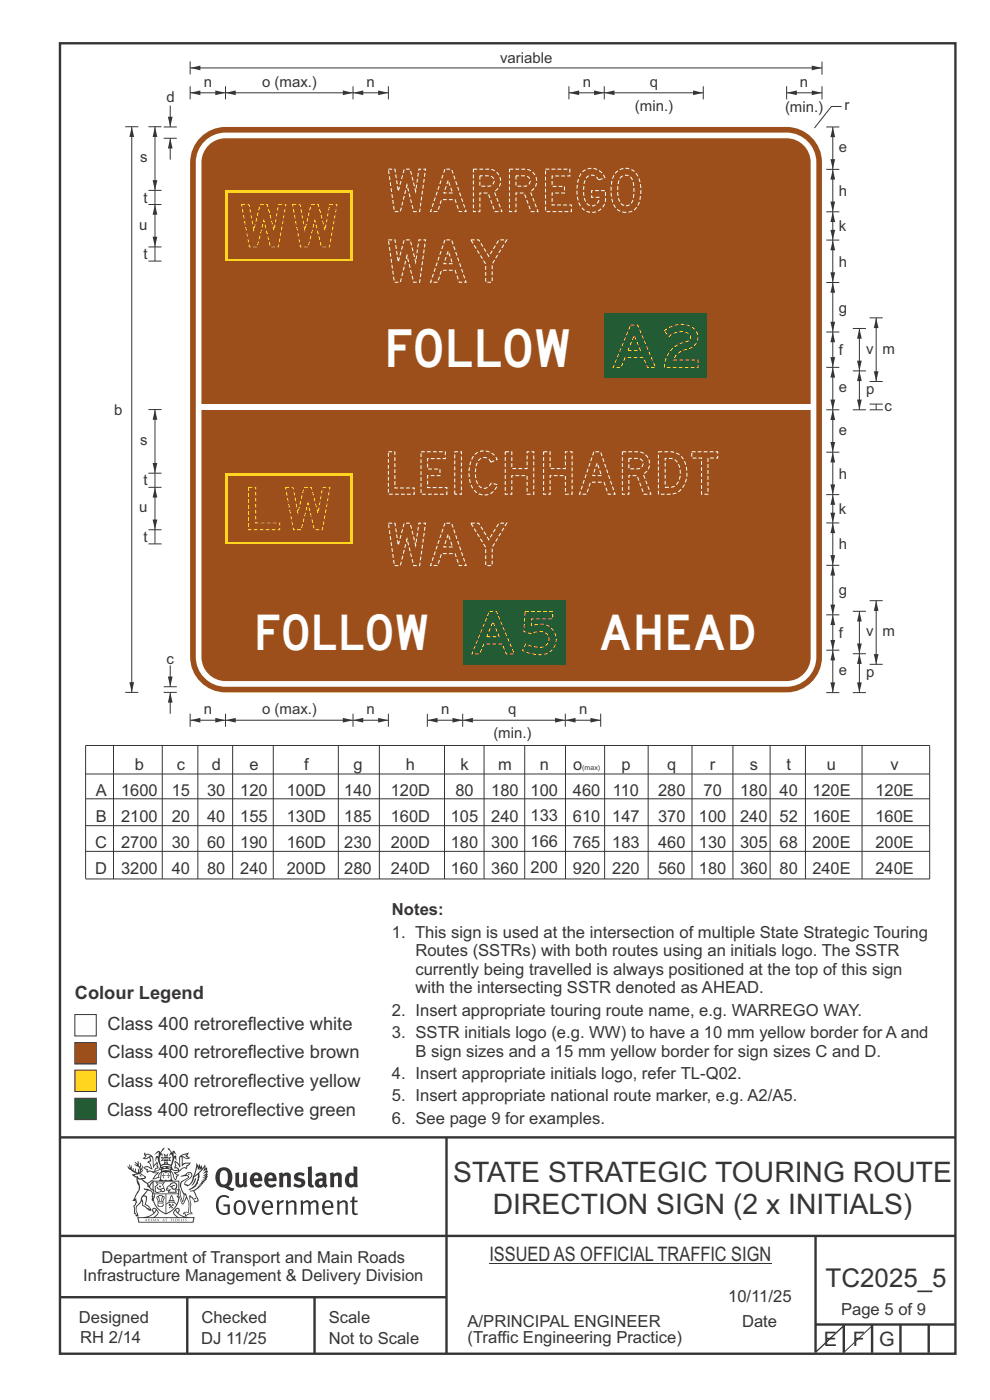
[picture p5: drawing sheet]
<svg xmlns="http://www.w3.org/2000/svg" width="210mm" height="297mm" viewBox="0 0 210 297" stroke-linecap="round" stroke-linejoin="round" font-family="sans-serif">
<defs><g id="words">
<g font-size="9" fill="#fefefe">
<text x="82.4" y="44.9">WARREGO</text>
<text x="82.4" y="59.9">WAY</text>
<text x="82.4" y="104.8">LEICHHARDT</text>
<text x="82.4" y="120">WAY</text>
</g>
<g font-size="9" fill="#ffd222">
<text x="51.2" y="52.4">WW</text>
<text x="52.7" y="112.4">LW</text>
<text x="100.1" y="138.7">A5</text>
</g>
<text font-size="9" fill="#ffd520" x="130.1" y="78">A2</text>
<text font-size="8" fill="#fefefe" x="82.4" y="77.9">FOLLOW</text>
<g font-size="7.5" fill="#fefefe">
<text x="54.7" y="137.9">FOLLOW</text>
<text x="127.5" y="137.9">AHEAD</text>
</g>
<g font-size="6" fill="#373435">
<text x="96.1" y="250.8">STATE STRATEGIC TOURING ROUTE</text>
<text x="104.5" y="257.5">DIRECTION SIGN (2 x INITIALS)</text>
</g>
<text font-size="5.5" fill="#373435" x="175.1" y="273">TC2025_5</text>
<g font-size="4.2" fill="#373435">
<text x="103.8" y="267.5">ISSUED AS OFFICIAL TRAFFIC SIGN</text>
<text x="174.7" y="285.6">E</text>
<text x="180.9" y="285.6">F</text>
<text x="186.5" y="285.6">G</text>
</g>
<g font-size="3.9" fill="#373435">
<text x="15.9" y="212">Colour Legend</text>
<text x="22.8" y="218.5">Class 400 retroreflective white</text>
<text x="22.8" y="224.5">Class 400 retroreflective brown</text>
<text x="22.8" y="230.6">Class 400 retroreflective yellow</text>
<text x="22.7" y="236.7">Class 400 retroreflective green</text>
</g>
<g font-size="3.5" fill="#373435">
<text x="28.6" y="163.4">b</text>
<text x="37.5" y="163.4">c</text>
<text x="44.9" y="163.4">d</text>
<text x="52.9" y="163.4">e</text>
<text x="64.5" y="163.4">f</text>
<text x="75" y="163.4">g</text>
<text x="86.1" y="163.4">h</text>
<text x="97.7" y="163.4">k</text>
<text x="105.7" y="163.4">m</text>
<text x="114.5" y="163.3">n</text>
<text x="121.6" y="163.4">o</text>
<text x="131.8" y="163.4">p</text>
<text x="141.5" y="163.4">q</text>
<text x="150.6" y="163.4">r</text>
<text x="159" y="163.4">s</text>
<text x="166.8" y="163.4">t</text>
<text x="175.4" y="163.4">u</text>
<text x="188.9" y="163.4">v</text>
<text x="20.3" y="168.9">A</text>
<text x="25.7" y="168.9">1600</text>
<text x="36.5" y="168.9">15</text>
<text x="43.9" y="168.9">30</text>
<text x="51" y="168.9">120</text>
<text x="60.8" y="168.9">100D</text>
<text x="73" y="168.9">140</text>
<text x="82.9" y="168.9">120D</text>
<text x="96.6" y="168.9">80</text>
<text x="104.2" y="168.9">180</text>
<text x="112.6" y="168.8">100</text>
<text x="121.5" y="168.9">460</text>
<text x="130" y="168.9">110</text>
<text x="139.6" y="168.9">280</text>
<text x="149.2" y="168.9">70</text>
<text x="157" y="168.9">180</text>
<text x="165.4" y="168.9">40</text>
<text x="172.3" y="168.9">120E</text>
<text x="185.7" y="168.9">120E</text>
<text x="20.2" y="179.8">C</text>
<text x="20.3" y="174.4">B</text>
<text x="25.7" y="174.4">2100</text>
<text x="25.7" y="179.8">2700</text>
<text x="36.5" y="174.4">20</text>
<text x="36.5" y="179.8">30</text>
<text x="43.9" y="174.4">40</text>
<text x="43.9" y="179.8">60</text>
<text x="51" y="174.4">155</text>
<text x="51" y="179.8">190</text>
<text x="60.8" y="174.4">130D</text>
<text x="60.8" y="179.8">160D</text>
<text x="73" y="174.4">185</text>
<text x="73" y="179.8">230</text>
<text x="82.9" y="174.4">160D</text>
<text x="82.9" y="179.8">200D</text>
<text x="95.6" y="174.4">105</text>
<text x="95.6" y="179.8">180</text>
<text x="104.2" y="174.4">240</text>
<text x="104.2" y="179.8">300</text>
<text x="112.6" y="174.2">133</text>
<text x="112.6" y="179.7">166</text>
<text x="121.5" y="174.4">610</text>
<text x="121.5" y="179.8">765</text>
<text x="129.9" y="174.4">147</text>
<text x="129.9" y="179.8">183</text>
<text x="139.6" y="174.4">370</text>
<text x="139.6" y="179.8">460</text>
<text x="148.3" y="174.4">100</text>
<text x="148.3" y="179.8">130</text>
<text x="157" y="174.4">240</text>
<text x="157" y="179.8">305</text>
<text x="165.4" y="174.4">52</text>
<text x="165.4" y="179.8">68</text>
<text x="172.3" y="174.4">160E</text>
<text x="172.3" y="179.8">200E</text>
<text x="185.7" y="174.4">160E</text>
<text x="185.7" y="179.8">200E</text>
<text x="20.2" y="185.3">D</text>
<text x="25.7" y="185.3">3200</text>
<text x="36.5" y="185.3">40</text>
<text x="43.9" y="185.3">80</text>
<text x="51" y="185.3">240</text>
<text x="60.8" y="185.3">200D</text>
<text x="73" y="185.3">280</text>
<text x="82.9" y="185.3">240D</text>
<text x="95.6" y="185.3">160</text>
<text x="104.2" y="185.3">360</text>
<text x="112.6" y="185.2">200</text>
<text x="121.5" y="185.3">920</text>
<text x="129.9" y="185.3">220</text>
<text x="139.6" y="185.3">560</text>
<text x="148.3" y="185.3">180</text>
<text x="157" y="185.3">360</text>
<text x="165.4" y="185.3">80</text>
<text x="172.3" y="185.3">240E</text>
<text x="185.7" y="185.3">240E</text>
<text x="83.1" y="194.2">Notes:</text>
<text x="83.1" y="198.9">1. This sign is used at the intersection of multiple State Strategic Touring</text>
<text x="88.1" y="202.9">Routes (SSTRs) with both routes using an initials logo. The SSTR</text>
<text x="88.1" y="206.8">currently being travelled is always positioned at the top of this sign</text>
<text x="83.1" y="215.5">2. Insert appropriate touring route name, e.g. WARREGO WAY.</text>
<text x="88.1" y="210.8">with the intersecting SSTR denoted as AHEAD.</text>
<text x="83.1" y="220.2">3. SSTR initials logo (e.g. WW) to have a 10 mm yellow border for A and</text>
<text x="88.1" y="224.2">B sign sizes and a 15 mm yellow border for sign sizes C and D.</text>
<text x="83.1" y="228.9">4. Insert appropriate initials logo, refer TL-Q02.</text>
<text x="83.1" y="233.6">5. Insert appropriate national route marker, e.g. A2/A5.</text>
<text x="83.1" y="238.4">6. See page 9 for examples.</text>
<text x="21.6" y="267.9">Department of Transport and Main Roads</text>
<text x="17.7" y="271.8">Infrastructure Management &amp; Delivery Division</text>
<text x="16.7" y="280.6">Designed</text>
<text x="42.7" y="280.6">Checked</text>
<text x="69.7" y="280.6">Scale</text>
<text x="99.2" y="281.5">A/PRINCIPAL ENGINEER</text>
<text x="154.5" y="276.2">10/11/25</text>
<text x="157.4" y="281.5">Date</text>
<text x="178.4" y="278.9">Page 5 of 9</text>
<text x="17" y="284.8">RH 2/14</text>
<text x="42.7" y="285.1">DJ 11/25</text>
<text x="69.7" y="285.2">Not to Scale</text>
<text x="99.2" y="285">(Traffic Engineering Practice)</text>
</g>
<g font-size="3.2" fill="#373435">
<text x="106.1" y="13.4">variable</text>
<text x="35.3" y="21.7">d</text>
<text x="43.2" y="18.5">n</text>
<text x="55.6" y="18.5">o (max.)</text>
<text x="77.8" y="18.5">n</text>
<text x="123.6" y="18.5">n</text>
<text x="134.7" y="23.6">(min.)</text>
<text x="137.9" y="18.5">q</text>
<text x="166.5" y="23.7">(min.)</text>
<text x="169.7" y="18.5">n</text>
<text x="179.1" y="23.3">r</text>
<text x="29.7" y="34.5">s</text>
<text x="178" y="32.3">e</text>
<text x="178" y="41.6">h</text>
<text x="30.4" y="43">t</text>
<text x="29.5" y="48.7">u</text>
<text x="178" y="49">k</text>
<text x="30.4" y="55">t</text>
<text x="178" y="56.6">h</text>
<text x="178" y="66.3">g</text>
<text x="178" y="75.3">f</text>
<text x="183.7" y="75">v</text>
<text x="187.2" y="75">m</text>
<text x="178" y="83.3">e</text>
<text x="183.7" y="83.6">p</text>
<text x="24.2" y="88">b</text>
<text x="187.6" y="87.2">c</text>
<text x="29.7" y="94.5">s</text>
<text x="178" y="92.3">e</text>
<text x="178" y="101.6">h</text>
<text x="30.4" y="103">t</text>
<text x="29.5" y="108.7">u</text>
<text x="178" y="109">k</text>
<text x="30.4" y="115">t</text>
<text x="178" y="116.6">h</text>
<text x="178" y="126.3">g</text>
<text x="178" y="135.3">f</text>
<text x="183.7" y="135">v</text>
<text x="187.2" y="135">m</text>
<text x="35.3" y="140.8">c</text>
<text x="178" y="143.3">e</text>
<text x="183.7" y="143.6">p</text>
<text x="43.2" y="151.6">n</text>
<text x="55.6" y="151.6">o (max.)</text>
<text x="77.8" y="151.6">n</text>
<text x="93.6" y="151.6">n</text>
<text x="107.8" y="151.6">q</text>
<text x="122.8" y="151.6">n</text>
<text x="104.6" y="156.7">(min.)</text>
</g>
<text font-size="1.5" fill="#373435" x="123.5" y="163.4">(max)</text>
</g></defs>
<path d="M12.7 9.2h190v278h-190zM12.7 241.3h190M94.7 241.4v45.8M12.7 275.2h82M12.7 262.2h190.1M39.7 275.2v12M66.7 275.2v12M173 262.1v24.9" fill="none" stroke="#373435" stroke-width=".51"/>
<g fill="#373435">
<path d="M47 248.4a2.55 2.55 0 0 0 0 2.7l.3 .2a.81 .81 0 0 0 1-1v-.5a1.04 1.04 0 0 0-1.1-1.5zM46.3 248.1a1.82 1.82 0 0 1 2.1-.2 1.82 1.82 0 0 1 .9 1.8 2.29 2.29 0 0 1-.8 2l.7 .3h.5l-.2 .6a2.87 2.87 0 0 1-2-.7 2.12 2.12 0 0 1-1.7-3.1z" fill-rule="evenodd"/>
<path d="M49.9 248.9l.8-.2v2a.46 .46 0 0 0 .3 .6 .46 .46 0 0 0 .6-.3v-2.1l.7-.2v2.4l.2 .5-.5 .3-.3-.3a1.02 1.02 0 0 1-1.2 .3 1.02 1.02 0 0 1-.6-1.1z" fill-rule="evenodd"/>
<path d="M54 249.5l-.1 .5h.9a.49 .49 0 0 0-.2-.6 .49 .49 0 0 0-.6 .1zM53.4 249.1a1.34 1.34 0 0 1 1.6-.2 1.34 1.34 0 0 1 .6 1.5v.2h-1.7a.77 .77 0 0 0 .5 .8 .77 .77 0 0 0 .9-.4l.3 .5a1.59 1.59 0 0 1-2 .2 1.59 1.59 0 0 1-.5-2.1z" fill-rule="evenodd"/>
<path d="M57 249.5l-.1 .5h1a.49 .49 0 0 0-.2-.6 .49 .49 0 0 0-.7 .1zM56.4 249.1a1.34 1.34 0 0 1 1.6-.2 1.34 1.34 0 0 1 .7 1.5v.2h-1.8a.77 .77 0 0 0 .5 .8 .77 .77 0 0 0 .9-.4l.4 .5a1.59 1.59 0 0 1-2.1 .2 1.59 1.59 0 0 1-.5-2.1z" fill-rule="evenodd"/>
<path d="M59.2 248.9l.7-.2 .1 .4a.95 .95 0 0 1 1-.3 .95 .95 0 0 1 .7 .8v2.3h-.8v-2.3a.46 .46 0 0 0-.8 .1v2.2h-.8z" fill-rule="evenodd"/>
<path d="M62.6 249.1a1.75 1.75 0 0 1 2-.1l-.2 .5-.6-.2a.43 .43 0 0 0-.6 .3l.4 .3a1.04 1.04 0 0 1 1.2 1.1 1.04 1.04 0 0 1-1.4 1l-1.2-.4 .3-.6 1 .4 .4-.4a.88 .88 0 0 0-1-.5l-.4-.2-.1-.4z" fill-rule="evenodd"/>
<path d="M65.3 247.6l.8-.2 .1 3.8 .3 .2 .1 .4a.88 .88 0 0 1-1 0 .88 .88 0 0 1-.3-1z" fill-rule="evenodd"/>
<path d="M67.8 250.6a.43 .43 0 0 0-.1 .7 .43 .43 0 0 0 .7-.1v-.7zM66.8 249.1a1.7 1.7 0 0 1 2.4 .1v1.9l.3 .4-.4 .5-.5-.4a1.03 1.03 0 0 1-1.7-.1 1.03 1.03 0 0 1 .8-1.5h.7v-.4a.8 .8 0 0 0-1.2 .1z" fill-rule="evenodd"/>
<path d="M70 248.9l.7-.2 .1 .4a.95 .95 0 0 1 1-.3 .95 .95 0 0 1 .7 .8v2.3h-.8v-2.3a.46 .46 0 0 0-.8 .1v2.2h-.8z" fill-rule="evenodd"/>
<path d="M74.3 249.5a1.48 1.48 0 0 0 0 1.7h.5l.2-.1v-1.5l-.3-.2zM75 247.4l.8 .1 .1 4.4h-.7l-.1-.2a1.26 1.26 0 0 1-1.4 0 1.26 1.26 0 0 1-.5-1.3 1.29 1.29 0 0 1 .4-1.4 1.29 1.29 0 0 1 1.4-.1z" fill-rule="evenodd"/>
<path d="M46.4 253.9a1.72 1.72 0 0 1 2.3 0l-.3 .3a1.24 1.24 0 0 0-1.4-.2 1.24 1.24 0 0 0-.6 1.4 1.49 1.49 0 0 0 1.2 1.9l.7-.1v-1.3h-.8l-.1-.4h1.3v1.9a1.93 1.93 0 0 1-2.2 0 1.93 1.93 0 0 1-.7-2.2l.2-.8z" fill-rule="evenodd"/>
<path d="M50.4 255.1a1.65 1.65 0 0 0 .2 2.2 .99 .99 0 0 0 1-1.4 .78 .78 0 0 0-.4-.8 .78 .78 0 0 0-.8 0zM50 254.9a1.33 1.33 0 0 1 1.6-.1 1.33 1.33 0 0 1 .5 1.4 1.31 1.31 0 0 1-1.3 1.6 1.31 1.31 0 0 1-1.2-1.6v-.6z" fill-rule="evenodd"/>
<path d="M52.5 254.7l.4-.1 .9 2.6 .8-2.5h.5l-1.1 3h-.5z" fill-rule="evenodd"/>
<path d="M56.3 255.2l-.2 .7h1.3a.7 .7 0 0 0-.3-.8 .7 .7 0 0 0-.8 .1zM55.9 255a1.22 1.22 0 0 1 1.5-.2 1.22 1.22 0 0 1 .5 1.5h-1.8a.93 .93 0 0 0 .5 1 .93 .93 0 0 0 1.1-.2l.2 .3a1.43 1.43 0 0 1-1.8 .1 1.43 1.43 0 0 1-.6-1.7z" fill-rule="evenodd"/>
<path d="M58.7 254.7l.4-.1 .1 .5 .4-.4 .6-.1-.2 .5a.66 .66 0 0 0-.8 .7v1.9h-.4z" fill-rule="evenodd"/>
<path d="M60.6 254.7l.4-.1 .1 .5a.94 .94 0 0 1 1-.5 .94 .94 0 0 1 .8 .8v2.3h-.5l-.1-2.5a.81 .81 0 0 0-1.2 .3v2.2h-.4z" fill-rule="evenodd"/>
<path d="M63.7 254.7l.5-.1 .1 .5 .4-.3a.78 .78 0 0 1 1.1 .3 .9 .9 0 0 1 1-.5 .9 .9 0 0 1 .8 .8v2.3h-.5l-.1-2.5a.67 .67 0 0 0-1.1 .3v2.2h-.5v-2.4l-.4-.3-.7 .4v2.3h-.5z" fill-rule="evenodd"/>
<path d="M69 255.2l-.1 .7h1.3a.7 .7 0 0 0-.3-.8 .7 .7 0 0 0-.9 .1zM68.7 255a1.22 1.22 0 0 1 1.5-.2 1.22 1.22 0 0 1 .5 1.5h-1.8a.93 .93 0 0 0 .4 1 .93 .93 0 0 0 1.2-.2l.1 .3a1.44 1.44 0 0 1-1.7 .1 1.44 1.44 0 0 1-.6-1.7z" fill-rule="evenodd"/>
<path d="M71.4 254.7l.5-.1 .1 .5a.94 .94 0 0 1 1-.5 .94 .94 0 0 1 .8 .8v2.3h-.5l-.1-2.5a.81 .81 0 0 0-1.2 .3v2.2h-.4z" fill-rule="evenodd"/>
<path d="M74.7 253.9l.5-.1v.9h.7l-.1 .3h-.6v2.2l.1 .2h.5l.1 .3a.75 .75 0 0 1-1.2-.6v-2.1h-.4v-.3h.4z" fill-rule="evenodd"/>
<path d="M30.8 244.9l1.1 .3-.9 .5h-.4l.6-.5zM31.8 245.4h.2a2.44 2.44 0 0 1 .4 1.9l.1 .5 .7-1-.1 .6 .3 .3a.57 .57 0 0 0-.6 .7l-1-.1-.5 .2 .2-.5-.8-.3 .7-.1 .9 .5 .1-.1-.6-1.3-.2-.2h.5zM30.7 244.4l-.1 .5 .2 .4-.6 .4a1.04 1.04 0 0 0 1.4-.1l.2 .6-.3 .1-.2 .4a.94 .94 0 0 1 .8 1.1l-.2-.1a1.16 1.16 0 0 0-1.5-.1l.3 .4 .4 .2 .1 .5 .2 .1 .1-.2a.94 .94 0 0 1 1.1 .2l.8 .1-1.2 1.2a1.13 1.13 0 0 0 1.2-.2l.4-.1-.1-.4 .5-.8a.83 .83 0 0 0-.6 1.1l-.3-.1-.7 .4 1.1-1.4-.5 .1-.5-.1 1.3-.5-.1-.1-.9 .4v-.3l.2-.2 .3 .1 .1-.3-.2-.4v-.6l-.1-.4-.7 1v-.7a1.42 1.42 0 0 0-1.6-1.8z" fill-rule="evenodd"/>
<path d="M38.5 245.2l.5-.2 .7-.1-.6 .3 .8 .5h-.3zM38.3 245.5l.2-.1 .1 2a1.69 1.69 0 0 1 1.6-.6l-.8 .5 .1 .5a1.1 1.1 0 0 0-1.5 .6l-.1-.5-.2-.2h-.5l.3-.4-.3-.7a1.42 1.42 0 0 1 .8 1.1l.2-.1zM37.1 246.2l.1 1-.2 .3 .1 .4h.5l.1 .2a.96 .96 0 0 1-1.1-.1l-.1 .1a1.06 1.06 0 0 0 1.3 .2v.1a.72 .72 0 0 1-1 .2l.3 .5 .6 .2-.4 .2-.1 .6-.2-.3-.4-1.1-.4-.4 .4 .9a1.54 1.54 0 0 0 .7 1.2l.2-.3a.58 .58 0 0 1 .4-.8l.2-.1h-.3l-.5-.3 .9-.5a.93 .93 0 0 1 1.2-.5v.2l.2-.2 .1-.5a.99 .99 0 0 0 .7-.8l-1.3 .1-.3 .2-.1-1.4 .9 .4 .9-.3h-.4l-.5-.4 .4-.7-.6 .2a1.46 1.46 0 0 0-1.4 2.1v.4l-.2-.4z" fill-rule="evenodd"/>
<path d="M35.6 248.9l.2 .1-.1 .3 .4 .1h-.4v.6l-.1-.6h-.3l.3-.1z" fill-rule="evenodd"/>
<path d="M34.6 248.9l.2 .1v.3l.3 .1h-.3l-.1 .6v-.6h-.4l.4-.1z" fill-rule="evenodd"/>
<path d="M34.3 248.8a.57 .57 0 0 1 .9 .2 .57 .57 0 0 1 .9-.2l.2 1.4h-.2a.57 .57 0 0 1-.9 0 .69 .69 0 0 1-1.1 0zM34.2 248.1l-.3 2.1-.2 .4h3l-.2-.4-.3-2.1h-.2v.2l-.8-.1-.8 .1v-.2z" fill-rule="evenodd"/>
<path d="M34.2 252.4a.3 .3 0 0 0 .6 0 .3 .3 0 0 0-.6 0zM33.3 250.9l.3 .3-.3 .4a.79 .79 0 0 0 0 1.3l.8-.2-.1-.3a.55 .55 0 0 1-.7-.6l.1-.1 .2 .3 .3 .2 .8-.2-.4-.7 .4-.4-.7 .2zM33 250.7l1.1 .2 .9-.2-.4 .6 .4 1.2a.56 .56 0 0 1-.8 .3l-.2 .1a.73 .73 0 0 1-.9 .1 .73 .73 0 0 1-.3-1v-.4l.6-.4z" fill-rule="evenodd"/>
<path d="M35.6 251.8l.7-.4a.58 .58 0 0 1 1-.1 .58 .58 0 0 1-.4 .9l-.3-.3a.43 .43 0 0 1 .6-.4 .57 .57 0 0 0-.8 .2l-.2-.1-.3 .1 .4 .2a.55 .55 0 0 0 .9 .4v.5h-1.3l.3-.4-.1-.1-.6 .1 .2-.3-.2-.1zM35.4 251.8l-.1 .2a.39 .39 0 0 0 .2 .6h.3l-.2 .4h1.9l-.1-.8a.86 .86 0 0 0-.1-1.3 .86 .86 0 0 0-1.3 .4z" fill-rule="evenodd"/>
<path d="M36 254.8h.8v.2h-.8zM36.4 253.8l.2 .8h-.4zM36.4 253.5l-.3 .5-.1 .6h-.2v.4l-.7 .4 .2 .1a1.48 1.48 0 0 1 2.1 .2l.2-.1-.6-.5v-.5h-.2l-.1-.6z" fill-rule="evenodd"/>
<path d="M35.8 255.4l.4 .1 .1 .3 .3-.2-.2-.2a.38 .38 0 0 1 .5 .5l-.2-.2-.3 .2 .3 .2-.3 .3-.1-.4-.4 .4-.1-.2 .4-.3-.1-.1-.2 .1z" fill-rule="evenodd"/>
<path d="M34.5 254h.2v.2l-.2 .6h-.2zM33.6 255.3h.9v.2a.55 .55 0 0 1-.8 .4v-.2l-.2-.1zM33.4 254h.2l.2 .8h-.2zM33.6 255l.8-.1 .1 .2h-.8zM33.8 253.7h.5l-.2 1.1h-.1zM33.3 253.8l-.1 .3 .3 1.1a.48 .48 0 0 0-.1 .6 .48 .48 0 0 0 .5 .2h.5a.49 .49 0 0 0 .2-.8l.3-1.1-.1-.3a1.42 1.42 0 0 0-1.5 0z" fill-rule="evenodd"/>
<path d="M33.7 251.5l.4 .1 .1 .3h-.3z" fill-rule="evenodd"/>
<path d="M41.3 250.1l.3-.2-.2 .8-.6 .8h-.2l.5-.7z" fill-rule="evenodd"/>
<path d="M39.7 249l.3-.2 .5 .2a.88 .88 0 0 1-.6 1.1 1.22 1.22 0 0 0-.8 1.3l.5 .2a.72 .72 0 0 0 .9-.4l.5-.8 .2-.6 .8-.6v.2a2.85 2.85 0 0 1-2 2.9l.1 .1a2.13 2.13 0 0 0 1.9-1.5v-.3a2.01 2.01 0 0 0 .3-1.7l1.1-1.3-.4 1 .7-.5-.7 1 .8-.4-.8 .8 .7-.2-.9 .6 .8-.1-.8 .4h.7l-.8 .3 .3 .2h-.4l.2 .3h-.4l.2 .3h-.4l.1 .2h-.1a2.16 2.16 0 0 1-2 1.1l.1 .2 .4-.1a.76 .76 0 0 1 .7 .8l.5 1.2-.6 .2a1.45 1.45 0 0 0-1.1-1.3l.2 1.8-.1 1.8 .4 .3a1.07 1.07 0 0 0-1.2 .4v-.3l-.5-.2a.87 .87 0 0 1 1.1-.1v-.7a4.4 4.4 0 0 0-.6-3.1l-.1-.3h-.2a2.16 2.16 0 0 1-.7-2.2l.3-.4 1.2-.7a.55 .55 0 0 0-.4-.8zM37.8 252.4a.76 .76 0 0 1 .3 1.1l.6 1.6 .4-1.7 .2 .1a.61 .61 0 0 1-.1 .9l-.3 .8-.2 .1-.7-1.6-.3 .1a1.18 1.18 0 0 0 .1-1.4zM41.8 247.5l.2 .7 .3-.5v.6l.4-.5a1.9 1.9 0 0 1-1.2 1.4l-.3 .3zM38.2 249.6l1.4-.2 .2 .2v.3l-.5 .2a1.26 1.26 0 0 0-.9 1.9l.2 .7a1.84 1.84 0 0 1 .1 2.1l-.4-1.4a.96 .96 0 0 0-.4-1.2l-.4 .2a.78 .78 0 0 1 0 1.3l.1 .3h.4l.4 1.1a.38 .38 0 0 0 .2 .4 .38 .38 0 0 0 .4-.1l.6-1.2a2.94 2.94 0 0 1 .4 2.5l-.1 .4h-.8l-.3 .4v.2l.4-.1 .1 .4 .2 .1a1.02 1.02 0 0 1 1.3-.5v-.4l-.3-.1 .1-1.8-.3-1.3h.1a1.14 1.14 0 0 1 .8 1 .63 .63 0 0 0 .8-.2 .63 .63 0 0 0-.2-.9l-.6-1.2 .9-.6 .2-.4h.3l-.1-.2h.4l-.1-.3h.3l-.1-.3 .5-.1-.2-.2 .6-.4v-.2h-.2l.4-.5h-.3l.3-.5-.4 .1 .4-.5v-.3l-.3 .2 .2-.7-.1-.2-.4 .3v-.8l-.6 .8-.2-.8-.2 .5-.3-.7-.1 .6-.5-.8-.1 1.4-.6 1.8a1.81 1.81 0 0 1-1 1.5l-.6-.2a1.75 1.75 0 0 1 1.1-1.2 .75 .75 0 0 0 .1-1.3 .75 .75 0 0 0-1.2 .4z" fill-rule="evenodd"/>
<path d="M41.2 254.1h.3l.2 .2-.4 .1z" fill-rule="evenodd"/>
<path d="M29.4 258.4h11.6l-.1 .8h-11.4zM31.3 258.2l.5-.1a2.48 2.48 0 0 0 1.4-1.3l.3 .5-.5 .6-.5 .3zM32.5 256.6l.3-.2 .2 .1-.3 .7zM37.2 256.8a2.65 2.65 0 0 0 1.8 1.4h-1.1l-.5-.3-.5-.6zM37.4 256.5l.2-.1 .3 .2-.3 .6zM29.2 258.2l.1 1.2h11.8l.2-1.1-.2-.1a4.1 4.1 0 0 1-3.3-.9l.3-.4-.1-.6a1.06 1.06 0 0 0-1.3 1l.2 .4 .6 .5h-4.7l.3-.1a.84 .84 0 0 0 .6-.8 .84 .84 0 0 0-.5-.8l-.3-.2h-.5l-.1 .6 .3 .4a4.2 4.2 0 0 1-3.4 .9z" fill-rule="evenodd"/>
<path d="M31 258.7l.1 .2h-.2zM31 258.5l-.3 .6 .4-.2 .2 .2z" fill-rule="evenodd"/>
<path d="M31.3 258.6h.3v.4a.25 .25 0 0 0 .2-.1 .25 .25 0 0 0-.1-.3h.1a.29 .29 0 0 1 0 .4 .29 .29 0 0 1-.4 0 .29 .29 0 0 1 0-.4z" fill-rule="evenodd"/>
<path d="M32.2 258.6a.22 .22 0 0 1 .3 .2 .22 .22 0 0 1-.3 .2zM32 258.6l.1 .4a.33 .33 0 0 0 .4 0 .33 .33 0 0 0 0-.4 .33 .33 0 0 0-.5 0z" fill-rule="evenodd"/>
<path d="M32.9 258.7l.1 .2h-.2zM32.9 258.5l-.2 .6 .3-.2 .2 .2z" fill-rule="evenodd"/>
<path d="M33.3 258.6h.2l.1 .1 .2-.1-.2 .2 .2 .3-.3-.3-.1 .3h-.1l.2-.3z" fill-rule="evenodd"/>
<path d="M34.7 258.7l.1 .2h-.2zM34.7 258.5l-.3 .6 .4-.2 .2 .2z" fill-rule="evenodd"/>
<path d="M35 258.5h.5l-.2 .1v.5h-.2l.1-.5z" fill-rule="evenodd"/>
<path d="M36.2 258.6l.3-.1-.1 .1v.2h.1h-.1v.3h-.2z" fill-rule="evenodd"/>
<path d="M36.7 258.6h.2v.5h-.2z" fill-rule="evenodd"/>
<path d="M37.3 258.6a.22 .22 0 0 1 .3 .2 .22 .22 0 0 1-.3 .2zM37.1 258.6v.4a.33 .33 0 0 0 .5 0 .33 .33 0 0 0 0-.4 .33 .33 0 0 0-.5 0z" fill-rule="evenodd"/>
<path d="M37.8 258.6l.4-.1-.2 .1v.2h.1h-.1v.2l.2 .1h-.4z" fill-rule="evenodd"/>
<path d="M38.4 258.6h.2l-.1 .4 .2 .1h-.3z" fill-rule="evenodd"/>
<path d="M38.9 258.6h.2v.5h-.2z" fill-rule="evenodd"/>
<path d="M39.3 258.6h.2h-.1l.2 .3-.2 .2-.1-.1v-.1l.2 .1z" fill-rule="evenodd"/>
<path d="M34.2 247.4a1.51 1.51 0 0 1 2 .2 2.67 2.67 0 0 0-2.1 0zM35.7 247.6l.4 .1 .1 .3-.4-.1zM34.6 247.6h.5l.1 .2h-.4zM34 247.8l.3 .2h-.3zM34.9 246.9l.3-.2 .3 .2zM34.9 245.6l.2 .1v.3h-.2zM35 245.1l.2 .2 .2-.2-.1 .3h-.2zM35.1 246.3h.2l.1 .4-.2-.2-.2 .2zM35.3 245.7l.2-.1v.4h-.2zM34.4 245.7h.3l.1 .3-.4 .1 .2-.2zM35.7 245.7h.3l-.2 .2 .2 .2-.4-.1zM32.7 244.9l1-.5-.1 1-.2-.2-.3 .2-.3 1.1 .5-1 .3 .9a1.84 1.84 0 0 1 .2 1.7l.4 .1a2.48 2.48 0 0 1 2.2 0l.2-.2-.2-.7 .7-1.8 .4 .7-.2-1-.2-.1-.2 .3v-.9l.6 .4-.6-.8-.3 .1-.1 .4-.5-.9-.5-.3 .2 .5 .6 .5-.5 .8 .4-.4a2.06 2.06 0 0 1 0 2.3l-.5-.2-.2-.6 .1-.1 .8 .2-.4-.5 .4-.5-.7 .2-.2-.2 .2-.7-.5 .4-.5-.4 .2 .7-.2 .2-.7-.2 .4 .5-.4 .5 .8-.2 .1 .1-.2 .6-.5 .2a2.02 2.02 0 0 1 0-2.2l.3 .5-.1-.7-.3-.1 .8-1.2-.4 .3-.5 .8-.2-.3a.8 .8 0 0 0-.8 .5z" fill-rule="evenodd"/>
<path d="M29.2 250.1l.3 .1a.61 .61 0 0 1 .8 .4l.3 .2a.8 .8 0 0 1 .6 1l.4 .1 .5 .5a1 1 0 0 1 .5 1.1l-.1 .7v-.5h-.1a.96 .96 0 0 0-.8-1.3l-.2-.2h-.7l-.1-.1-.1 .1 .1 .3h.6l-1.2 1.3-.2 1-.4 .6a1.33 1.33 0 0 0-.5 1.8l.2 .5a1.26 1.26 0 0 1-.5-1.5l-.1-.3a1.56 1.56 0 0 0 .4-1.7l-.3 .2 .2-.5a3.2 3.2 0 0 0 .7-3zM30.4 253.9h.4a2.06 2.06 0 0 1-.1 1.6l.7 .5 .4 .4-.6-.1-.8-.6-.1-.9a.51 .51 0 0 1 .1-.9zM28.6 249.3a1.52 1.52 0 0 1 2.1 .5l-1.1 .2-.2-.1-.1-.4h-.5zM27.5 247v.8l-.3-.4h-.1a3.1 3.1 0 0 0 1.9 1.6l-1 .1 .5 .6 .5 .1 .1 1.1a1.84 1.84 0 0 1-.3 2.5l-.4 .9-.3 .4 .2 .1 .4-.1 .1 .4-.2 .5-.3 .2 .1 1.7h.2l.3 .5 .1 .1 .4-.1-.1-.5a1.3 1.3 0 0 1-.1-1.7l.9-1 .1 1.1 .6 .2 .5 .5 .1-.1 .2 .3h.5a1.85 1.85 0 0 0-1.2-1.4l.1-.3a1.39 1.39 0 0 0 0-1.4l-.5-.1 .5-.5a.66 .66 0 0 1 .9-.4 .66 .66 0 0 1 .3 .9l-.1 .4 .2-.1v.2l-.1 .3 .2 .5 .1-.3a2.24 2.24 0 0 0 .1-2.2 .73 .73 0 0 1-.7-.7 .73 .73 0 0 1 .6-.7v-.2a.94 .94 0 0 0-.9 .8 .48 .48 0 0 1-.1-.6 .48 .48 0 0 1 .5-.2l.5-.3a.51 .51 0 0 0-.8 .2l-.5 .2-1-.8h.6l.2-.5-1.2-.7 .5-.5v-.3l-.5 .4 .1-.2a.69 .69 0 0 0 .2-1v.4l-.2 .3v-1.1l-.3-.2 .1 .6-.1 .2-.4-1.3v.7l-.6-.4 .5 .7-.6-.2 .3 .3a1 1 0 0 1 .7 1.4l-.2-.8v.9l-.5-.2v-.8l-.2 .7-.2-.1-.1-.6-.2 .4-.2-.2 .1-.7-.2 .5z" fill-rule="evenodd"/>
<path d="M29.6 249.4l.2-.1 .3 .2z" fill-rule="evenodd"/>
<path d="M32.4 250.5h5.6v2l-.2-.1v-1.7h-5.2v2.5h5.2v-.8l.1 .2-.1 1.1v-.3h-2.5v4a4.1 4.1 0 0 0 2.6-3.6l.1-.1a4 4 0 0 1-2.8 3.9 4.2 4.2 0 0 1-2.8-4.7l.1 1.2 .1-.1a3.8 3.8 0 0 0 2.5 3.4v-4h-2.5l-.2-.9z" fill-rule="evenodd"/>
<circle cx="40" cy="249.1" r=".17"/>
</g>
<g fill="none" stroke="#373435" stroke-width=".21">
<path d="M24.1 158.2v28.3M34.4 158.2v28.3M42 158.2v28.3M49.3 158.2v28.3M58 158.2v28.3M71.8 158.2v28.3M80.5 158.2v28.3M94.3 158.2v28.3M102.7 158.2v28.3M111.3 158.2v28.3M120 158.2v28.3M128.3 158.2v28.3"/>
<path d="M137.5 158.2v28.3M146.8 158.2v28.3M155.5 158.2v28.3M163.4 158.2v28.3M170.9 158.2v28.3M182.9 158.2v28.3M18.2 164.2h179M18.2 175.2h179M18.3 169.5h178.9M18.2 186.4v-28.2h179v28.3h-179M18.2 180.6h179"/>
</g>
<path d="M42.2 29.5a7.5 7.5 0 0 1 5.6-2.6h119.1a7.5 7.5 0 0 1 7.5 7.5v105a7.5 7.5 0 0 1-7.5 7.5h-119.1a7.5 7.5 0 0 1-7.5-7.5v-105a7.5 7.5 0 0 1 1.9-4.9z" fill-rule="evenodd" fill="#9d4f1b"/>
<path d="M43.4 30a6.3 6.3 0 0 1 4.4-1.9h119.1a6.3 6.3 0 0 1 6.3 6.3v105a6.3 6.3 0 0 1-6.3 6.3h-119.1a6.3 6.3 0 0 1-6.3-6.3v-105a6.3 6.3 0 0 1 1.9-4.4z" fill-rule="evenodd" fill="#fefefe"/>
<path d="M43.9 31.2a5.1 5.1 0 0 1 3.9-1.9h119.1a5.1 5.1 0 0 1 5.1 5.1v105a5.1 5.1 0 0 1-5.1 5.1h-119.1a5.1 5.1 0 0 1-5.1-5.1v-105a5.1 5.1 0 0 1 1.2-3.2z" fill-rule="evenodd" fill="#9d4f1b"/>
<path d="M128.2 66.6h21.8v13.6h-21.8z" fill-rule="evenodd" fill="#235b35"/>
<path d="M47.8 100.4h27.1v15h-27.1z" fill-rule="evenodd" fill="#ffd520"/>
<path d="M48.4 101h25.9v13.8h-25.9z" fill-rule="evenodd" fill="#9d4f1b"/>
<path d="M42.4 85.7h129.6v1.2h-129.6z" fill-rule="evenodd" fill="#fefefe"/>
<path d="M40.3 14.4h134.1" fill="none" stroke="#373435" stroke-width=".21"/>
<g fill="#373435">
<path d="M40.3 14.4l2.2-.5v1z"/>
<path d="M172.2 13.9l2.2 .5-2.2 .5z"/>
</g>
<path d="M40.3 13v2.8M174.4 13.1v2.7M185.9 127.4v13.5" fill="none" stroke="#373435" stroke-width=".21"/>
<g fill="#373435">
<path d="M185.9 127.4l.5 2.2h-1z"/>
<path d="M185.4 138.8h1l-.5 2.1z"/>
</g>
<path d="M185.9 67.4v13.5" fill="none" stroke="#373435" stroke-width=".21"/>
<g fill="#373435">
<path d="M185.9 67.4l.5 2.2h-1z"/>
<path d="M185.4 78.8h1l-.5 2.1z"/>
</g>
<path d="M178.5 22.6h-2.1l-3.6 4.6M184.5 67.4h2.7M184.5 80.9h2.7M182.3 129.7v9M184.5 127.4h2.7M184.5 140.9h2.7" fill="none" stroke="#373435" stroke-width=".21"/>
<g fill="#373435">
<path d="M182.3 129.7l.5 2.1h-1z"/>
<path d="M181.8 136.5h1l-.5 2.2z"/>
</g>
<path d="M182.3 69.7v9M180.9 129.7h2.8M180.9 138.7h2.8" fill="none" stroke="#373435" stroke-width=".21"/>
<g fill="#373435">
<path d="M182.3 69.7l.5 2.1h-1z"/>
<path d="M181.8 76.5h1l-.5 2.2z"/>
</g>
<path d="M180.9 69.7h2.8M184.5 86.9h2.8M184.5 85.7h2.7M185.9 85.7v1.2" fill="none" stroke="#373435" stroke-width=".21"/>
<path d="M98.2 127.3h21.8v13.6h-21.8z" fill-rule="evenodd" fill="#235b35"/>
<g fill="none" stroke="#373435" stroke-width=".21">
<path d="M175.3 35.9h2.7M175.3 26.9h2.7M175.3 59.9h2.7M175.3 50.9h2.7M175.3 44.9h2.7M175.3 77.9h2.7M175.3 70.4h2.7M175.3 86.9h2.7M175.3 95.9h2.7M175.3 119.9h2.7M175.3 110.9h2.7M175.3 104.9h2.7"/>
<path d="M175.3 137.9h2.7M175.3 130.4h2.7M176.7 137.9v9"/>
</g>
<g fill="#373435">
<path d="M176.7 137.9l.5 2.2h-1z"/>
<path d="M176.2 144.8h1l-.5 2.1z"/>
</g>
<path d="M176.7 77.9v9" fill="none" stroke="#373435" stroke-width=".21"/>
<g fill="#373435">
<path d="M176.7 77.9l.5 2.2h-1z"/>
<path d="M176.2 84.8h1l-.5 2.1z"/>
</g>
<path d="M176.7 130.4v7.5" fill="none" stroke="#373435" stroke-width=".21"/>
<g fill="#373435">
<path d="M176.7 130.4l.5 2.2h-1z"/>
<path d="M176.2 135.8h1l-.5 2.1z"/>
</g>
<path d="M176.7 70.4v7.5" fill="none" stroke="#373435" stroke-width=".21"/>
<g fill="#373435">
<path d="M176.7 70.4l.5 2.2h-1z"/>
<path d="M176.2 75.8h1l-.5 2.1z"/>
</g>
<path d="M176.7 119.9v10.5" fill="none" stroke="#373435" stroke-width=".21"/>
<g fill="#373435">
<path d="M176.7 119.9l.5 2.2h-1z"/>
<path d="M176.2 128.3h1l-.5 2.1z"/>
</g>
<path d="M176.7 59.9v10.5" fill="none" stroke="#373435" stroke-width=".21"/>
<g fill="#373435">
<path d="M176.7 59.9l.5 2.2h-1z"/>
<path d="M176.2 68.3h1l-.5 2.1z"/>
</g>
<path d="M176.7 86.9v9" fill="none" stroke="#373435" stroke-width=".21"/>
<g fill="#373435">
<path d="M176.7 86.9l.5 2.2h-1z"/>
<path d="M176.2 93.8h1l-.5 2.1z"/>
</g>
<path d="M176.7 26.9v9" fill="none" stroke="#373435" stroke-width=".21"/>
<g fill="#373435">
<path d="M176.7 26.9l.5 2.2h-1z"/>
<path d="M176.2 33.8h1l-.5 2.1z"/>
</g>
<path d="M176.7 95.9v9" fill="none" stroke="#373435" stroke-width=".21"/>
<g fill="#373435">
<path d="M176.7 95.9l.5 2.2h-1z"/>
<path d="M176.2 102.8h1l-.5 2.1z"/>
</g>
<path d="M176.7 35.9v9" fill="none" stroke="#373435" stroke-width=".21"/>
<g fill="#373435">
<path d="M176.7 35.9l.5 2.2h-1z"/>
<path d="M176.2 42.8h1l-.5 2.1z"/>
</g>
<path d="M176.7 110.9v9" fill="none" stroke="#373435" stroke-width=".21"/>
<g fill="#373435">
<path d="M176.7 110.9l.5 2.2h-1z"/>
<path d="M176.2 117.8h1l-.5 2.1z"/>
</g>
<path d="M176.7 50.9v9" fill="none" stroke="#373435" stroke-width=".21"/>
<g fill="#373435">
<path d="M176.7 50.9l.5 2.2h-1z"/>
<path d="M176.2 57.8h1l-.5 2.1z"/>
</g>
<path d="M176.7 104.9v6" fill="none" stroke="#373435" stroke-width=".21"/>
<g fill="#373435">
<path d="M176.7 104.9l.5 2.2h-1z"/>
<path d="M176.2 108.8h1l-.5 2.1z"/>
</g>
<path d="M176.7 44.9v6" fill="none" stroke="#373435" stroke-width=".21"/>
<g fill="#373435">
<path d="M176.7 44.9l.5 2.2h-1z"/>
<path d="M176.2 48.8h1l-.5 2.1z"/>
</g>
<path d="M180.9 78.7h2.8M182.3 78.7v8.2M180.9 86.9h2.8" fill="none" stroke="#373435" stroke-width=".21"/>
<g fill="#373435">
<path d="M181.8 84.8h1l-.5 2.1z"/>
<path d="M182.3 78.7l.5 2.1h-1z"/>
</g>
<path d="M182.3 138.7v8.2" fill="none" stroke="#373435" stroke-width=".21"/>
<g fill="#373435">
<path d="M181.8 144.8h1l-.5 2.1z"/>
<path d="M182.3 138.7l.5 2.1h-1z"/>
</g>
<path d="M40.3 19.7h7.5" fill="none" stroke="#373435" stroke-width=".21"/>
<g fill="#373435">
<path d="M40.3 19.7l2.2-.5v1z"/>
<path d="M45.7 19.2l2.1 .5-2.1 .5z"/>
</g>
<path d="M40.3 18.3v2.8M47.8 18.3v2.8M47.8 19.7h27.1" fill="none" stroke="#373435" stroke-width=".21"/>
<g fill="#373435">
<path d="M72.7 19.2l2.2 .5-2.2 .5z"/>
<path d="M47.8 19.7l2.2-.5v1z"/>
</g>
<path d="M74.9 19.7h7.5" fill="none" stroke="#373435" stroke-width=".21"/>
<g fill="#373435">
<path d="M74.9 19.7l2.2-.5v1z"/>
<path d="M80.2 19.2l2.2 .5-2.2 .5z"/>
</g>
<path d="M74.9 18.3v2.8M82.4 18.3v2.8M166.9 19.7h7.5" fill="none" stroke="#373435" stroke-width=".21"/>
<g fill="#373435">
<path d="M166.9 19.7l2.1-.5v1z"/>
<path d="M172.2 19.2l2.2 .5-2.2 .5z"/>
</g>
<path d="M128.2 19.7h21M166.9 18.3v2.8M174.4 18.3v2.8" fill="none" stroke="#373435" stroke-width=".21"/>
<g fill="#373435">
<path d="M128.2 19.7l2.1-.5v1z"/>
<path d="M147 19.2l2.2 .5-2.2 .5z"/>
</g>
<path d="M120.7 19.7h7.5M128.2 18.3v2.8M149.2 18.3v2.8" fill="none" stroke="#373435" stroke-width=".21"/>
<g fill="#373435">
<path d="M126 19.2l2.2 .5-2.2 .5z"/>
<path d="M120.7 19.7l2.1-.5v1z"/>
</g>
<path d="M120.7 18.3v2.8M32.9 86.9v13.5M175.3 146.9h2.7" fill="none" stroke="#373435" stroke-width=".21"/>
<g fill="#373435">
<path d="M32.9 86.9l.5 2.2h-1z"/>
<path d="M32.4 98.2h1l-.5 2.2z"/>
</g>
<path d="M31.5 86.9h2.8M36.1 141.1v4.6" fill="none" stroke="#373435" stroke-width=".21"/>
<path d="M35.6 143.5h1l-.5 2.2z" fill="#373435"/>
<path d="M34.7 146.9h2.8M34.7 145.7h2.8M36.1 146.9v4.5" fill="none" stroke="#373435" stroke-width=".21"/>
<path d="M36.1 146.9l.5 2.2h-1z" fill="#373435"/>
<path d="M36.1 22.4v4.5" fill="none" stroke="#373435" stroke-width=".21"/>
<path d="M35.6 24.8h1l-.5 2.1z" fill="#373435"/>
<path d="M34.7 29.3h2.8M34.7 26.9h2.8M36.1 29.3v4.6" fill="none" stroke="#373435" stroke-width=".21"/>
<path d="M36.1 29.3l.5 2.2h-1z" fill="#373435"/>
<path d="M40.3 152.8h7.5" fill="none" stroke="#373435" stroke-width=".21"/>
<g fill="#373435">
<path d="M40.3 152.8l2.2-.5v1z"/>
<path d="M45.7 152.3l2.1 .5-2.1 .5z"/>
</g>
<path d="M40.3 151.4v2.8M47.8 151.4v2.8M47.8 152.8h27.1" fill="none" stroke="#373435" stroke-width=".21"/>
<g fill="#373435">
<path d="M72.7 152.3l2.2 .5-2.2 .5z"/>
<path d="M47.8 152.8l2.2-.5v1z"/>
</g>
<path d="M27.9 26.9v120" fill="none" stroke="#373435" stroke-width=".21"/>
<g fill="#373435">
<path d="M27.9 26.9l.5 2.2h-1z"/>
<path d="M27.4 144.7h1l-.5 2.2z"/>
</g>
<path d="M26.6 26.9h2.7M31.5 100.4h2.8M32.9 103.4v9M26.6 146.9h2.7" fill="none" stroke="#373435" stroke-width=".21"/>
<g fill="#373435">
<path d="M32.9 103.4l.5 2.2h-1z"/>
<path d="M32.4 110.2h1l-.5 2.2z"/>
</g>
<path d="M31.5 103.4h2.8M31.5 112.4h2.8M31.5 115.4h2.8M32.9 100.4v3M32.9 112.4v3M74.9 152.8h7.5" fill="none" stroke="#373435" stroke-width=".21"/>
<g fill="#373435">
<path d="M74.9 152.8l2.2-.5v1z"/>
<path d="M80.2 152.3l2.2 .5-2.2 .5z"/>
</g>
<path d="M32.9 26.9v13.5M74.9 151.4v2.8M82.4 151.4v2.8" fill="none" stroke="#373435" stroke-width=".21"/>
<g fill="#373435">
<path d="M32.9 26.9l.5 2.2h-1z"/>
<path d="M32.4 38.2h1l-.5 2.2z"/>
</g>
<path d="M31.5 26.9h2.8M31.5 40.4h2.8M32.9 43.4v9" fill="none" stroke="#373435" stroke-width=".21"/>
<g fill="#373435">
<path d="M32.9 43.4l.5 2.2h-1z"/>
<path d="M32.4 50.2h1l-.5 2.2z"/>
</g>
<path d="M31.5 43.4h2.8M31.5 52.4h2.8M31.5 55.4h2.8M32.9 40.4v3M32.9 52.4v3M98.1 152.8h21.8" fill="none" stroke="#373435" stroke-width=".21"/>
<g fill="#373435">
<path d="M98.1 152.8l2.2-.5v1z"/>
<path d="M117.8 152.3l2.1 .5-2.1 .5z"/>
</g>
<path d="M90.6 152.8h7.5M98.1 151.4v2.8M119.9 151.4v2.8" fill="none" stroke="#373435" stroke-width=".21"/>
<g fill="#373435">
<path d="M96 152.3l2.1 .5-2.1 .5z"/>
<path d="M90.6 152.8l2.2-.5v1z"/>
</g>
<path d="M90.6 151.4v2.8M119.9 152.8h7.5M127.4 151.4v2.8" fill="none" stroke="#373435" stroke-width=".21"/>
<g fill="#373435">
<path d="M125.3 152.3l2.1 .5-2.1 .5z"/>
<path d="M119.9 152.8l2.2-.5v1z"/>
</g>
<path d="M180.9 146.9h2.8M179.2 281.1l-6.1 5.7" fill="none" stroke="#373435" stroke-width=".21"/>
<path d="M173 281h29.7M179 281v6M185 281v6M191 281v6M197 281v6" fill="none" stroke="#373435" stroke-width=".51"/>
<path d="M103.8 267.9h1v.2h-1z" fill-rule="evenodd" fill="#373435"/>
<path d="M104.8 268h58.8M185.2 281.1l-6.1 5.7" fill="none" stroke="#373435" stroke-width=".21"/>
<path d="M15.9 233h4.5v4.5h-4.5z" fill-rule="evenodd" fill="#235b35" stroke="#373435" stroke-width=".21"/>
<path d="M15.9 215.2h4.5v4.6h-4.5z" fill-rule="evenodd" fill="#fefefe" stroke="#373435" stroke-width=".21"/>
<path d="M15.9 221.2h4.5v4.5h-4.5z" fill-rule="evenodd" fill="#9d4f1b" stroke="#373435" stroke-width=".21"/>
<path d="M15.9 227h4.5v4.6h-4.5z" fill-rule="evenodd" fill="#ffd520" stroke="#373435" stroke-width=".21"/>
<path d="M47.8 40.4h27.1v15h-27.1z" fill-rule="evenodd" fill="#ffd520"/>
<path d="M48.4 41h25.9v13.8h-25.9z" fill-rule="evenodd" fill="#9d4f1b"/>
<use href="#words"/>
</svg>
